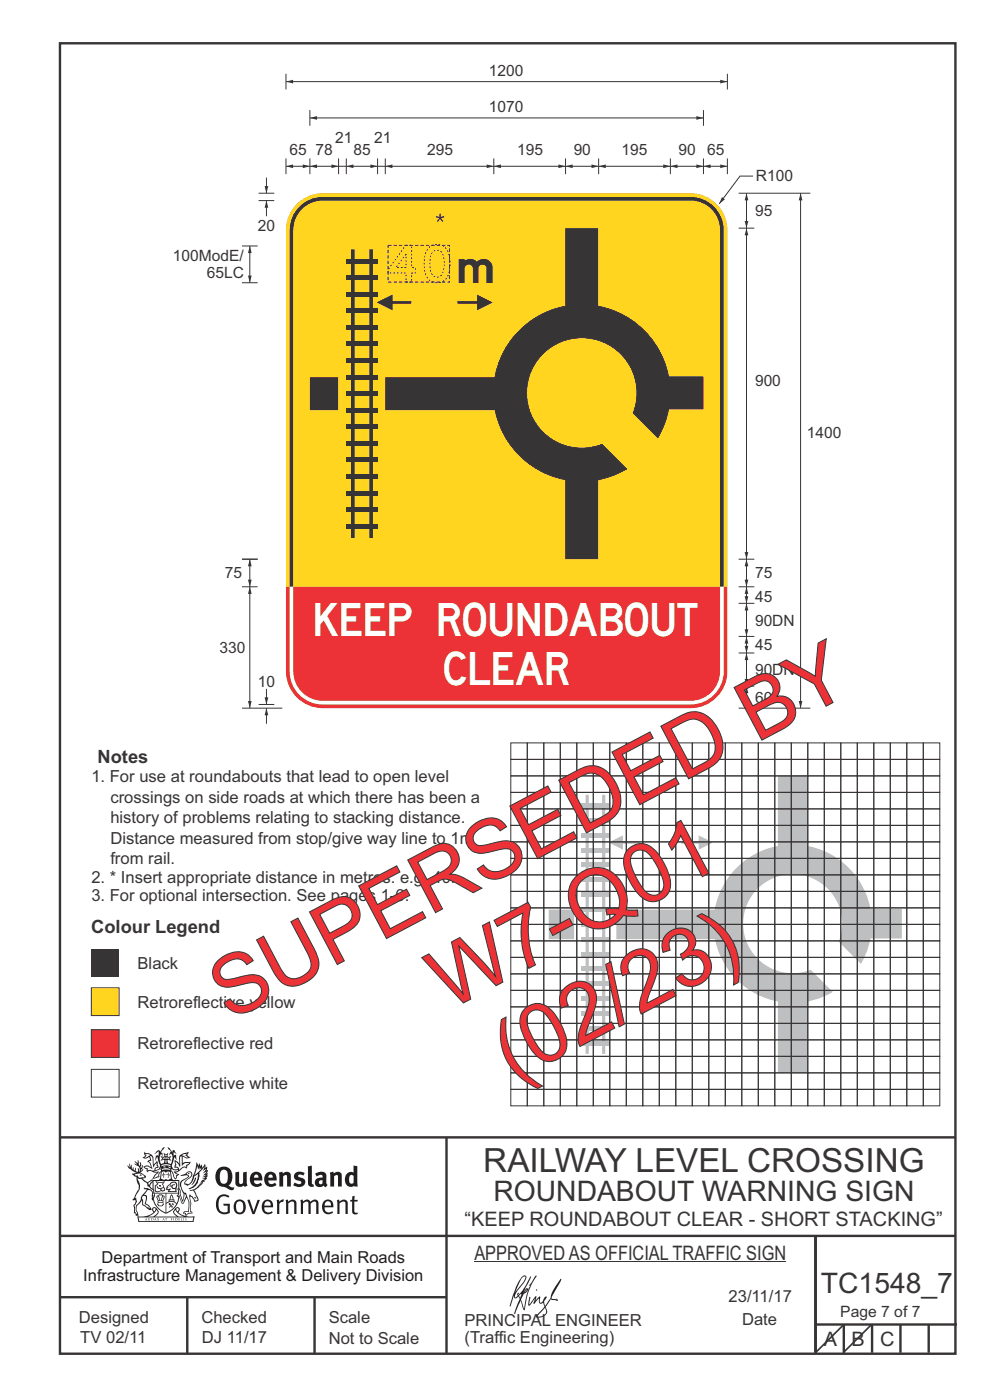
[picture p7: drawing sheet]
<svg xmlns="http://www.w3.org/2000/svg" width="210mm" height="297mm" viewBox="0 0 210 297" stroke-linecap="round" stroke-linejoin="round" font-family="sans-serif">
<defs><g id="words">
<g font-size="17.6" fill="#ed3237">
<text x="95.2" y="214.4" transform="rotate(-28 95.2 214.4)">W7-Q01</text>
<text x="48.7" y="216.7" transform="rotate(-28 48.7 216.7)">SUPERSEDED BY</text>
<text x="108.7" y="229.6" transform="rotate(-28 108.7 229.6)">(02/23)</text>
</g>
<text font-size="7.8" fill="#373435" x="82.3" y="59.8">40</text>
<text font-size="7.1" fill="#373435" x="102.5" y="248.6">RAILWAY LEVEL CROSSING</text>
<g font-size="7" fill="#fefefe">
<text x="66.9" y="134.9">KEEP ROUNDABOUT</text>
<text x="94.2" y="145.4">CLEAR</text>
</g>
<g font-size="6" fill="#373435">
<text x="104.7" y="254.8">ROUNDABOUT WARNING SIGN</text>
<text x="174.1" y="274.2">TC1548_7</text>
</g>
<text font-size="5.1" fill="#373435" x="97.4" y="60">m</text>
<text font-size="4.9" fill="#373435" x="92.2" y="48.8">*</text>
<g font-size="4.2" fill="#373435">
<text x="98.5" y="260">“KEEP ROUNDABOUT CLEAR - SHORT STACKING”</text>
<text x="100.6" y="267.2">APPROVED AS OFFICIAL TRAFFIC SIGN</text>
<text x="174.7" y="285.6">A</text>
<text x="180.6" y="285.6">B</text>
<text x="186.7" y="285.6">C</text>
</g>
<g font-size="3.9" fill="#373435">
<text x="20.7" y="162">Notes</text>
<text x="19.4" y="197.8">Colour Legend</text>
</g>
<g font-size="3.5" fill="#373435">
<text x="19.4" y="166">1. For use at roundabouts that lead to open level</text>
<text x="23.4" y="170.3">crossings on side roads at which there has been a</text>
<text x="23.4" y="174.6">history of problems relating to stacking distance.</text>
<text x="23.4" y="179">Distance measured from stop/give way line to 1m</text>
<text x="23.4" y="183.3">from rail.</text>
<text x="19.4" y="187.2">2. * Insert appropriate distance in metres. e.g. 40.</text>
<text x="19.4" y="191.2">3. For optional intersection. See pages 1-6.</text>
<text x="29.2" y="205.6">Black</text>
<text x="29.2" y="213.7">Retroreflective yellow</text>
<text x="29.2" y="222.6">Retroreflective red</text>
<text x="29.2" y="231">Retroreflective white</text>
<text x="16.7" y="280.6">Designed</text>
<text x="42.7" y="280.6">Checked</text>
<text x="69.7" y="280.6">Scale</text>
<text x="98.5" y="281.3">PRINCIPAL ENGINEER</text>
<text x="154.5" y="276.1">23/11/17</text>
<text x="157.4" y="281.2">Date</text>
<text x="17" y="284.8">TV 02/11</text>
<text x="42.8" y="284.8">DJ 11/17</text>
<text x="69.7" y="285.2">Not to Scale</text>
<text x="98.5" y="284.8">(Traffic Engineering)</text>
</g>
<g font-size="3.5" fill="#201e1e">
<text x="21.6" y="267.9">Department of Transport and Main Roads</text>
<text x="17.7" y="271.8">Infrastructure Management &amp; Delivery Division</text>
</g>
<g font-size="3.3" fill="#373435">
<text x="103.7" y="16.2">1200</text>
<text x="103.7" y="23.8">1070</text>
<text x="61.4" y="32.9">65</text>
<text x="67" y="32.9">78</text>
<text x="71.1" y="30.3">21</text>
<text x="75" y="32.9">85</text>
<text x="79.4" y="30.3">21</text>
<text x="90.6" y="32.9">295</text>
<text x="109.7" y="32.9">195</text>
<text x="121.7" y="32.9">90</text>
<text x="131.8" y="32.9">195</text>
<text x="144" y="32.9">90</text>
<text x="150" y="32.9">65</text>
<text x="160.3" y="38.4">R100</text>
<text x="160.2" y="45.9">95</text>
<text x="54.7" y="49">20</text>
<text x="36.7" y="55.3">100ModE/</text>
<text x="43.9" y="59">65LC</text>
<text x="160.2" y="81.9">900</text>
<text x="171.1" y="92.9">1400</text>
<text x="47.7" y="122.7">75</text>
<text x="160.2" y="122.7">75</text>
<text x="160.2" y="127.8">45</text>
<text x="160.2" y="132.8">90DN</text>
<text x="160.2" y="137.9">45</text>
<text x="46.6" y="138.5">330</text>
<text x="160.2" y="143.2">90DN</text>
<text x="54.7" y="145.7">10</text>
<text x="160.2" y="149.1">60</text>
<text x="178.2" y="279.4">Page 7 of 7</text>
</g>
</g></defs>
<g fill="none" stroke="#373435" stroke-width=".51">
<path d="M12.7 9.2h190v278h-190zM12.7 241.3h190M94.7 241.4v45.8M12.7 275.2h82M12.7 262.2h190.1M39.7 275.2v12M66.7 275.2v12M173 262.1v24.9M173 281h30M179 281v6M185 281v6M191 281v6"/>
<path d="M197 281v6"/>
</g>
<path d="M19.4 201.4h5.9v5.9h-5.9z" fill-rule="evenodd" fill="#373435"/>
<path d="M19.4 209.6h5.9v5.8h-5.9z" fill-rule="evenodd" fill="#ffd520" stroke="#373435" stroke-width=".21"/>
<path d="M19.4 218.4h5.9v5.9h-5.9z" fill-rule="evenodd" fill="#ed3237" stroke="#373435" stroke-width=".21"/>
<path d="M19.4 226.9h5.9v5.8h-5.9z" fill-rule="evenodd" fill="#fefefe" stroke="#373435" stroke-width=".21"/>
<path d="M179 281l-6 6" fill="none" stroke="#373435" stroke-width=".35"/>
<path d="M60.7 17.3h93.6M154.3 15.7v3.3" fill="none" stroke="#373435" stroke-width=".21"/>
<g fill="#373435">
<path d="M60.7 17.3l1.5-.4v.8z"/>
<path d="M152.8 16.9l1.5 .4-1.5 .4z"/>
</g>
<path d="M60.7 15.7v3.3M65.7 25h83.5" fill="none" stroke="#373435" stroke-width=".21"/>
<g fill="#373435">
<path d="M147.7 24.6l1.5 .4-1.5 .4z"/>
<path d="M65.7 25l1.5-.4v.8z"/>
</g>
<path d="M62.9 43.3a7.7 7.7 0 0 1 5.5-2.3h78.1a7.8 7.8 0 0 1 7.8 7.8v75.7h-93.6v-75.7a7.7 7.7 0 0 1 2.2-5.5z" fill-rule="evenodd" fill="#ffd520"/>
<path d="M63.2 44.2a7 7 0 0 1 5.2-2.4h78.1a7 7 0 0 1 7 7v75.7h-92.1v-75.7a7 7 0 0 1 1.8-4.6z" fill-rule="evenodd" fill="#373435"/>
<path d="M60.7 124.5h93.6v18a7.8 7.8 0 0 1-7.8 7.7h-78.1a7.8 7.8 0 0 1-7.7-7.7z" fill-rule="evenodd" fill="#ed3237"/>
<path d="M61.4 124.5h92.1v18a7 7 0 0 1-7 6.9h-78.1a7 7 0 0 1-7-6.9z" fill-rule="evenodd" fill="#fefefe"/>
<path d="M62.2 124.5h90.5v18a6.2 6.2 0 0 1-6.2 6.2h-78.1a6.2 6.2 0 0 1-6.2-6.2z" fill-rule="evenodd" fill="#ed3237"/>
<path d="M159.7 37.4h-2.7l-4.5 5.9" fill="none" stroke="#373435" stroke-width=".21"/>
<path d="M153.1 41.8l.7 .5-1.3 1z" fill="#373435"/>
<path d="M158.3 145.5v4.7" fill="none" stroke="#373435" stroke-width=".21"/>
<g fill="#373435">
<path d="M158.3 145.5l.4 1.6h-.7z"/>
<path d="M158 148.7h.7l-.4 1.5z"/>
</g>
<path d="M156.7 135h3.3M158.3 128v7M156.7 150.2h15.2" fill="none" stroke="#373435" stroke-width=".21"/>
<g fill="#373435">
<path d="M158.3 128l.4 1.5h-.7z"/>
<path d="M158 133.5h.7l-.4 1.5z"/>
</g>
<path d="M156.7 128h3.3M158.3 124.5v3.5" fill="none" stroke="#373435" stroke-width=".21"/>
<g fill="#373435">
<path d="M158.3 124.5l.4 1.5h-.7z"/>
<path d="M158 126.5h.7l-.4 1.5z"/>
</g>
<path d="M158.3 118.6v5.9M156.7 124.5h3.3" fill="none" stroke="#373435" stroke-width=".21"/>
<g fill="#373435">
<path d="M158.3 118.6l.4 1.5h-.7z"/>
<path d="M158 123h.7l-.4 1.5z"/>
</g>
<path d="M158.3 48.4v70.2M156.7 118.6h3.3" fill="none" stroke="#373435" stroke-width=".21"/>
<g fill="#373435">
<path d="M158.3 48.4l.4 1.5h-.7z"/>
<path d="M158 117.1h.7l-.4 1.5z"/>
</g>
<path d="M156.7 48.4h3.3M158.3 41v7.4" fill="none" stroke="#373435" stroke-width=".21"/>
<g fill="#373435">
<path d="M158.3 41l.4 1.5h-.7z"/>
<path d="M158 46.9h.7l-.4 1.5z"/>
</g>
<path d="M156.7 41h15.2M169.8 41v109.2" fill="none" stroke="#373435" stroke-width=".21"/>
<g fill="#373435">
<path d="M169.8 41l.4 1.5h-.8z"/>
<path d="M169.4 148.7h.8l-.4 1.5z"/>
</g>
<path d="M64 44.4a6.2 6.2 0 0 1 4.4-1.8h78.1a6.2 6.2 0 0 1 6.2 6.2v75.7h-90.5v-75.7a6.2 6.2 0 0 1 1.8-4.4z" fill-rule="evenodd" fill="#ffd520"/>
<g fill="#373435">
<path d="M65.7 80v7h6v-7zM81.7 80h27.8v7h-27.8z" fill-rule="evenodd"/>
<path d="M140.6 79.9h8.6v7h-8.6z" fill-rule="evenodd"/>
<path d="M119.9 48.4h7v19.5h-7z" fill-rule="evenodd"/>
<path d="M119.9 100h7v18.6h-7z" fill-rule="evenodd"/>
</g>
<g fill="#373435">
<path d="M79.9 64.2l3.4-1.7v3.3zM83.1 63.9h4.2v.5h-4.2z"/>
<path d="M101.2 62.5l3.4 1.7-3.4 1.6zM97 63.9h4.4v.5h-4.4z"/>
</g>
<path d="M110.2 70.1a18.7 18.7 0 0 1 24.7-1.5 18.7 18.7 0 0 1 4.6 24.3l-5.2-5.3a11.7 11.7 0 0 0-9.4-15.9 11.7 11.7 0 0 0-13.1 13.1 11.7 11.7 0 0 0 15.9 9.5l5.2 5.2a18.7 18.7 0 0 1-24.3-4.7 18.7 18.7 0 0 1 1.6-24.7z" fill-rule="evenodd" fill="#373435" stroke="#373435" stroke-width=".21"/>
<path d="M82.3 52h13.1v7.8h-13.1z" fill="none" stroke="#373435" stroke-width=".21" stroke-dasharray=".8 .4" stroke-linecap="butt"/>
<g fill="#373435">
<path d="M74.4 52.9h.8v61.2h-.8zM78.3 52.9h.8v61.2h-.8z" fill-rule="evenodd"/>
<path d="M73.5 97.1h6.6v1h-6.6z" fill-rule="evenodd"/>
<path d="M73.5 54.9h6.6v1h-6.6z" fill-rule="evenodd"/>
<path d="M73.5 58.4h6.6v1h-6.6z" fill-rule="evenodd"/>
<path d="M73.5 61.9h6.6v1h-6.6z" fill-rule="evenodd"/>
<path d="M73.5 65.5h6.6v.9h-6.6z" fill-rule="evenodd"/>
<path d="M73.5 69h6.6v.9h-6.6z" fill-rule="evenodd"/>
<path d="M73.5 72.5h6.6v1h-6.6z" fill-rule="evenodd"/>
<path d="M73.5 76h6.6v1h-6.6z" fill-rule="evenodd"/>
<path d="M73.5 79.5h6.6v1h-6.6z" fill-rule="evenodd"/>
<path d="M73.5 83h6.6v1h-6.6z" fill-rule="evenodd"/>
<path d="M73.5 86.5h6.6v1h-6.6z" fill-rule="evenodd"/>
<path d="M73.5 90.1h6.6v.9h-6.6z" fill-rule="evenodd"/>
<path d="M73.5 93.6h6.6v.9h-6.6z" fill-rule="evenodd"/>
<path d="M73.5 100.6h6.6v1h-6.6z" fill-rule="evenodd"/>
<path d="M73.5 104.1h6.6v1h-6.6z" fill-rule="evenodd"/>
<path d="M73.5 107.6h6.6v1h-6.6z" fill-rule="evenodd"/>
<path d="M73.5 111.1h6.6v1h-6.6z" fill-rule="evenodd"/>
</g>
<path d="M158.3 138.5v7" fill="none" stroke="#373435" stroke-width=".21"/>
<g fill="#373435">
<path d="M158.3 138.5l.4 1.5h-.7z"/>
<path d="M158 144h.7l-.4 1.5z"/>
</g>
<path d="M156.7 138.5h3.3M158.3 135v3.5M156.7 145.5h3.3" fill="none" stroke="#373435" stroke-width=".21"/>
<g fill="#373435">
<path d="M158 137h.7l-.4 1.5z"/>
<path d="M158.3 135l.4 1.5h-.7z"/>
</g>
<path d="M65.7 35.3h6.1M65.7 33.6v3.3" fill="none" stroke="#373435" stroke-width=".21"/>
<g fill="#373435">
<path d="M70.3 34.9l1.5 .4-1.5 .4z"/>
<path d="M65.7 35.3l1.5-.4v.8z"/>
</g>
<path d="M71.8 33.6v3.3M71.8 35.3h8.3M73.5 33.6v3.3" fill="none" stroke="#373435" stroke-width=".21"/>
<g fill="#373435">
<path d="M78.6 34.9l1.5 .4-1.5 .4z"/>
<path d="M73.5 35.3l1.5-.4v.8z"/>
</g>
<path d="M80.1 33.6v3.3M80.1 35.3h24.6M81.7 33.6v3.3" fill="none" stroke="#373435" stroke-width=".21"/>
<g fill="#373435">
<path d="M103.2 34.9l1.5 .4-1.5 .4z"/>
<path d="M81.7 35.3l1.5-.4v.8z"/>
</g>
<path d="M104.7 33.6v3.3M104.7 35.3h15.3" fill="none" stroke="#373435" stroke-width=".21"/>
<g fill="#373435">
<path d="M118.5 34.9l1.5 .4-1.5 .4z"/>
<path d="M104.7 35.3l1.6-.4v.8z"/>
</g>
<path d="M120 33.6v3.3M120 35.3h7M127 33.6v3.3M142.2 33.6v3.3M149.2 33.6v3.3" fill="none" stroke="#373435" stroke-width=".21"/>
<g fill="#373435">
<path d="M125.5 34.9l1.5 .4-1.5 .4z"/>
<path d="M120 35.3l1.5-.4v.8z"/>
</g>
<path d="M127 35.3h15.2" fill="none" stroke="#373435" stroke-width=".21"/>
<g fill="#373435">
<path d="M127 35.3l1.5-.4v.8z"/>
<path d="M140.7 34.9l1.5 .4-1.5 .4z"/>
</g>
<path d="M142.2 35.3h7" fill="none" stroke="#373435" stroke-width=".21"/>
<g fill="#373435">
<path d="M147.7 34.9l1.5 .4-1.5 .4z"/>
<path d="M142.2 35.3l1.5-.4v.8z"/>
</g>
<path d="M60.7 33.6v3.3M60.7 35.3h5" fill="none" stroke="#373435" stroke-width=".21"/>
<g fill="#373435">
<path d="M60.7 35.3l1.5-.4v.8z"/>
<path d="M64.2 34.9l1.5 .4-1.5 .4z"/>
</g>
<path d="M149.2 35.3h5.1M154.3 33.6v3.3" fill="none" stroke="#373435" stroke-width=".21"/>
<g fill="#373435">
<path d="M149.2 35.3l1.5-.4v.8z"/>
<path d="M152.8 34.9l1.5 .4-1.5 .4z"/>
</g>
<path d="M65.7 23.4v3.3M149.2 23.4v3.3M51.3 60h3.4M53 52.2v7.8" fill="none" stroke="#373435" stroke-width=".21"/>
<g fill="#373435">
<path d="M53 52.2l.4 1.5h-.8z"/>
<path d="M52.6 58.5h.8l-.4 1.5z"/>
</g>
<path d="M51.3 52.2h3.4M53 124.5v25.7" fill="none" stroke="#373435" stroke-width=".21"/>
<g fill="#373435">
<path d="M53 124.5l.4 1.5h-.8z"/>
<path d="M52.6 148.7h.8l-.4 1.5z"/>
</g>
<path d="M51.3 150.2h8.6M56.5 150.2v3.3" fill="none" stroke="#373435" stroke-width=".21"/>
<path d="M56.5 150.2l.4 1.5h-.8z" fill="#373435"/>
<path d="M54.9 149.4h3.3M56.5 146.1v3.3" fill="none" stroke="#373435" stroke-width=".21"/>
<path d="M56.1 147.9h.8l-.4 1.5z" fill="#373435"/>
<path d="M56.5 42.6v3.3" fill="none" stroke="#373435" stroke-width=".21"/>
<path d="M56.5 42.6l.4 1.5h-.8z" fill="#373435"/>
<path d="M56.5 37.7v3.3M54.9 42.6h3.3" fill="none" stroke="#373435" stroke-width=".21"/>
<path d="M56.1 39.5h.8l-.4 1.5z" fill="#373435"/>
<path d="M54.9 41h3.3M51.3 118.6h3.4M53 118.6v5.9M51.3 124.5h3.4" fill="none" stroke="#373435" stroke-width=".21"/>
<g fill="#373435">
<path d="M52.6 123h.8l-.4 1.5z"/>
<path d="M53 118.6l.4 1.5h-.8z"/>
</g>
<path d="M51.3 118.6h3.4" fill="none" stroke="#373435" stroke-width=".21"/>
<g fill="#bdbfc1">
<path d="M116.4 193v6.2h5.4v-6.2zM130.7 193h24.9v6.2h-24.9z" fill-rule="evenodd"/>
<path d="M183.6 192.8h7.7v6.3h-7.7z" fill-rule="evenodd"/>
<path d="M165 164.6h6.3v17.5h-6.3z" fill-rule="evenodd"/>
<path d="M165 210.9h6.3v16.7h-6.3z" fill-rule="evenodd"/>
<path d="M155.7 184.6a16.8 16.8 0 0 1 22.4-2.2 16.8 16.8 0 0 1 4.5 22.1l-4.7-4.7a10.5 10.5 0 0 0-8.5-14.3 10.5 10.5 0 0 0-11.7 11.8 10.5 10.5 0 0 0 14.3 8.4l4.7 4.7a16.8 16.8 0 0 1-21.6-3.9 16.8 16.8 0 0 1 .6-21.9z" fill-rule="evenodd"/>
<path d="M124.2 168.6h.7v55h-.7zM127.7 168.6h.7v55h-.7z" fill-rule="evenodd"/>
<path d="M123.3 208.3h6v.8h-6z" fill-rule="evenodd"/>
<path d="M123.3 170.4h6v.9h-6z" fill-rule="evenodd"/>
<path d="M123.3 173.6h6v.9h-6z" fill-rule="evenodd"/>
<path d="M123.3 176.7h6v.9h-6z" fill-rule="evenodd"/>
<path d="M123.3 179.9h6v.9h-6z" fill-rule="evenodd"/>
<path d="M123.3 183.1h6v.8h-6z" fill-rule="evenodd"/>
<path d="M123.3 186.2h6v.9h-6z" fill-rule="evenodd"/>
<path d="M123.3 189.4h6v.8h-6z" fill-rule="evenodd"/>
<path d="M123.3 192.5h6v.9h-6z" fill-rule="evenodd"/>
<path d="M123.3 195.7h6v.8h-6z" fill-rule="evenodd"/>
<path d="M123.3 198.8h6v.9h-6z" fill-rule="evenodd"/>
<path d="M123.3 202h6v.8h-6z" fill-rule="evenodd"/>
<path d="M123.3 205.1h6v.9h-6z" fill-rule="evenodd"/>
<path d="M123.3 211.4h6v.9h-6z" fill-rule="evenodd"/>
<path d="M123.3 214.6h6v.9h-6z" fill-rule="evenodd"/>
<path d="M123.3 217.7h6v.9h-6z" fill-rule="evenodd"/>
<path d="M123.3 220.9h6v.9h-6z" fill-rule="evenodd"/>
</g>
<g fill="#bdbfc1">
<path d="M129.1 178.7l3-1.5v3zM132 178.5h3.7v.5h-3.7z"/>
<path d="M148.2 177.2l3 1.5-3 1.5zM144.5 178.5h3.9v.5h-3.9z"/>
</g>
<g fill="none" stroke="#373435" stroke-width=".21">
<path d="M108.3 157.6h3.5v3.5h-3.5zM111.8 157.6h3.5v3.5h-3.5zM115.3 157.6h3.5v3.5h-3.5zM118.8 157.6h3.5v3.5h-3.5zM122.3 157.6h3.5v3.5h-3.5zM125.8 157.6h3.5v3.5h-3.5zM129.3 157.6h3.5v3.5h-3.5zM132.8 157.6h3.5v3.5h-3.5zM136.3 157.6h3.5v3.5h-3.5zM139.8 157.6h3.5v3.5h-3.5zM143.3 157.6h3.5v3.5h-3.5zM146.8 157.6h3.5v3.5h-3.5z"/>
<path d="M150.3 157.6h3.5v3.5h-3.5zM153.8 157.6h3.5v3.5h-3.5zM157.3 157.6h3.5v3.5h-3.5zM160.8 157.6h3.5v3.5h-3.5zM164.3 157.6h3.5v3.5h-3.5zM167.8 157.6h3.5v3.5h-3.5zM171.3 157.6h3.5v3.5h-3.5zM174.8 157.6h3.5v3.5h-3.5zM178.3 157.6h3.5v3.5h-3.5zM181.8 157.6h3.5v3.5h-3.5zM185.3 157.6h3.5v3.5h-3.5zM188.8 157.6h3.5v3.5h-3.5z"/>
<path d="M192.3 157.6h3.5v3.5h-3.5zM195.8 157.6h3.5v3.5h-3.5zM108.3 175.1h3.5v3.5h-3.5zM108.3 178.6h3.5v3.5h-3.5zM108.3 171.6h3.5v3.5h-3.5zM108.3 168.1h3.5v3.5h-3.5zM108.3 164.6h3.5v3.5h-3.5zM108.3 161.1h3.5v3.5h-3.5zM111.8 175.1h3.5v3.5h-3.5zM111.8 178.6h3.5v3.5h-3.5zM111.8 171.6h3.5v3.5h-3.5zM111.8 168.1h3.5v3.5h-3.5z"/>
<path d="M111.8 164.6h3.5v3.5h-3.5zM111.8 161.1h3.5v3.5h-3.5zM115.3 175.1h3.5v3.5h-3.5zM115.3 178.6h3.5v3.5h-3.5zM115.3 171.6h3.5v3.5h-3.5zM115.3 168.1h3.5v3.5h-3.5zM115.3 164.6h3.5v3.5h-3.5zM115.3 161.1h3.5v3.5h-3.5zM118.8 175.1h3.5v3.5h-3.5zM118.8 178.6h3.5v3.5h-3.5zM118.8 171.6h3.5v3.5h-3.5zM118.8 168.1h3.5v3.5h-3.5z"/>
<path d="M118.8 164.6h3.5v3.5h-3.5zM118.8 161.1h3.5v3.5h-3.5zM122.3 175.1h3.5v3.5h-3.5zM122.3 178.6h3.5v3.5h-3.5zM122.3 171.6h3.5v3.5h-3.5zM122.3 168.1h3.5v3.5h-3.5zM122.3 164.6h3.5v3.5h-3.5zM122.3 161.1h3.5v3.5h-3.5zM125.8 175.1h3.5v3.5h-3.5zM125.8 178.6h3.5v3.5h-3.5zM125.8 171.6h3.5v3.5h-3.5zM125.8 168.1h3.5v3.5h-3.5z"/>
<path d="M125.8 164.6h3.5v3.5h-3.5zM125.8 161.1h3.5v3.5h-3.5zM129.3 175.1h3.5v3.5h-3.5zM129.3 178.6h3.5v3.5h-3.5zM129.3 171.6h3.5v3.5h-3.5zM129.3 168.1h3.5v3.5h-3.5zM129.3 164.6h3.5v3.5h-3.5zM129.3 161.1h3.5v3.5h-3.5zM132.8 175.1h3.5v3.5h-3.5zM132.8 178.6h3.5v3.5h-3.5zM132.8 171.6h3.5v3.5h-3.5zM132.8 168.1h3.5v3.5h-3.5z"/>
<path d="M132.8 164.6h3.5v3.5h-3.5zM132.8 161.1h3.5v3.5h-3.5zM136.3 175.1h3.5v3.5h-3.5zM136.3 178.6h3.5v3.5h-3.5zM136.3 171.6h3.5v3.5h-3.5zM136.3 168.1h3.5v3.5h-3.5zM136.3 164.6h3.5v3.5h-3.5zM136.3 161.1h3.5v3.5h-3.5zM139.8 175.1h3.5v3.5h-3.5zM139.8 178.6h3.5v3.5h-3.5zM139.8 171.6h3.5v3.5h-3.5zM139.8 168.1h3.5v3.5h-3.5z"/>
<path d="M139.8 164.6h3.5v3.5h-3.5zM139.8 161.1h3.5v3.5h-3.5zM143.3 175.1h3.5v3.5h-3.5zM143.3 178.6h3.5v3.5h-3.5zM143.3 171.6h3.5v3.5h-3.5zM143.3 168.1h3.5v3.5h-3.5zM143.3 164.6h3.5v3.5h-3.5zM143.3 161.1h3.5v3.5h-3.5zM146.8 175.1h3.5v3.5h-3.5zM146.8 178.6h3.5v3.5h-3.5zM146.8 171.6h3.5v3.5h-3.5zM146.8 168.1h3.5v3.5h-3.5z"/>
<path d="M146.8 164.6h3.5v3.5h-3.5zM146.8 161.1h3.5v3.5h-3.5zM150.3 175.1h3.5v3.5h-3.5zM150.3 178.6h3.5v3.5h-3.5zM150.3 171.6h3.5v3.5h-3.5zM150.3 168.1h3.5v3.5h-3.5zM150.3 164.6h3.5v3.5h-3.5zM150.3 161.1h3.5v3.5h-3.5zM153.8 175.1h3.5v3.5h-3.5zM153.8 178.6h3.5v3.5h-3.5zM153.8 171.6h3.5v3.5h-3.5zM153.8 168.1h3.5v3.5h-3.5z"/>
<path d="M153.8 164.6h3.5v3.5h-3.5zM153.8 161.1h3.5v3.5h-3.5zM157.3 175.1h3.5v3.5h-3.5zM157.3 178.6h3.5v3.5h-3.5zM157.3 171.6h3.5v3.5h-3.5zM157.3 168.1h3.5v3.5h-3.5zM157.3 164.6h3.5v3.5h-3.5zM157.3 161.1h3.5v3.5h-3.5zM160.8 175.1h3.5v3.5h-3.5zM160.8 178.6h3.5v3.5h-3.5zM160.8 171.6h3.5v3.5h-3.5zM160.8 168.1h3.5v3.5h-3.5z"/>
<path d="M160.8 164.6h3.5v3.5h-3.5zM160.8 161.1h3.5v3.5h-3.5zM164.3 175.1h3.5v3.5h-3.5zM164.3 178.6h3.5v3.5h-3.5zM164.3 171.6h3.5v3.5h-3.5zM164.3 168.1h3.5v3.5h-3.5zM164.3 164.6h3.5v3.5h-3.5zM164.3 161.1h3.5v3.5h-3.5zM167.8 175.1h3.5v3.5h-3.5zM167.8 178.6h3.5v3.5h-3.5zM167.8 171.6h3.5v3.5h-3.5zM167.8 168.1h3.5v3.5h-3.5z"/>
<path d="M167.8 164.6h3.5v3.5h-3.5zM167.8 161.1h3.5v3.5h-3.5zM171.3 175.1h3.5v3.5h-3.5zM171.3 178.6h3.5v3.5h-3.5zM171.3 171.6h3.5v3.5h-3.5zM171.3 168.1h3.5v3.5h-3.5zM171.3 164.6h3.5v3.5h-3.5zM171.3 161.1h3.5v3.5h-3.5zM174.8 175.1h3.5v3.5h-3.5zM174.8 178.6h3.5v3.5h-3.5zM174.8 171.6h3.5v3.5h-3.5zM174.8 168.1h3.5v3.5h-3.5z"/>
<path d="M174.8 164.6h3.5v3.5h-3.5zM174.8 161.1h3.5v3.5h-3.5zM178.3 175.1h3.5v3.5h-3.5zM178.3 178.6h3.5v3.5h-3.5zM178.3 171.6h3.5v3.5h-3.5zM178.3 168.1h3.5v3.5h-3.5zM178.3 164.6h3.5v3.5h-3.5zM178.3 161.1h3.5v3.5h-3.5zM181.8 175.1h3.5v3.5h-3.5zM181.8 178.6h3.5v3.5h-3.5zM181.8 171.6h3.5v3.5h-3.5zM181.8 168.1h3.5v3.5h-3.5z"/>
<path d="M181.8 164.6h3.5v3.5h-3.5zM181.8 161.1h3.5v3.5h-3.5zM185.3 175.1h3.5v3.5h-3.5zM185.3 178.6h3.5v3.5h-3.5zM185.3 171.6h3.5v3.5h-3.5zM185.3 168.1h3.5v3.5h-3.5zM185.3 164.6h3.5v3.5h-3.5zM185.3 161.1h3.5v3.5h-3.5zM188.8 175.1h3.5v3.5h-3.5zM188.8 178.6h3.5v3.5h-3.5zM188.8 171.6h3.5v3.5h-3.5zM188.8 168.1h3.5v3.5h-3.5z"/>
<path d="M188.8 164.6h3.5v3.5h-3.5zM188.8 161.1h3.5v3.5h-3.5zM192.3 175.1h3.5v3.5h-3.5zM192.3 178.6h3.5v3.5h-3.5zM192.3 171.6h3.5v3.5h-3.5zM192.3 168.1h3.5v3.5h-3.5zM192.3 164.6h3.5v3.5h-3.5zM192.3 161.1h3.5v3.5h-3.5zM195.8 175.1h3.5v3.5h-3.5zM195.8 178.6h3.5v3.5h-3.5zM195.8 171.6h3.5v3.5h-3.5zM195.8 168.1h3.5v3.5h-3.5z"/>
<path d="M195.8 164.6h3.5v3.5h-3.5zM195.8 161.1h3.5v3.5h-3.5zM108.3 199.6h3.5v3.5h-3.5zM108.3 182.1h3.5v3.5h-3.5zM108.3 185.6h3.5v3.5h-3.5zM108.3 189.1h3.5v3.5h-3.5zM108.3 192.6h3.5v3.5h-3.5zM108.3 196.1h3.5v3.5h-3.5zM111.8 199.6h3.5v3.5h-3.5zM111.8 182.1h3.5v3.5h-3.5zM111.8 185.6h3.5v3.5h-3.5zM111.8 189.1h3.5v3.5h-3.5z"/>
<path d="M111.8 192.6h3.5v3.5h-3.5zM111.8 196.1h3.5v3.5h-3.5zM115.3 199.6h3.5v3.5h-3.5zM115.3 182.1h3.5v3.5h-3.5zM115.3 185.6h3.5v3.5h-3.5zM115.3 189.1h3.5v3.5h-3.5zM115.3 192.6h3.5v3.5h-3.5zM115.3 196.1h3.5v3.5h-3.5zM118.8 199.6h3.5v3.5h-3.5zM118.8 182.1h3.5v3.5h-3.5zM118.8 185.6h3.5v3.5h-3.5zM118.8 189.1h3.5v3.5h-3.5z"/>
<path d="M118.8 192.6h3.5v3.5h-3.5zM118.8 196.1h3.5v3.5h-3.5zM122.3 199.6h3.5v3.5h-3.5zM122.3 182.1h3.5v3.5h-3.5zM122.3 185.6h3.5v3.5h-3.5zM122.3 189.1h3.5v3.5h-3.5zM122.3 192.6h3.5v3.5h-3.5zM122.3 196.1h3.5v3.5h-3.5zM125.8 199.6h3.5v3.5h-3.5zM125.8 182.1h3.5v3.5h-3.5zM125.8 185.6h3.5v3.5h-3.5zM125.8 189.1h3.5v3.5h-3.5z"/>
<path d="M125.8 192.6h3.5v3.5h-3.5zM125.8 196.1h3.5v3.5h-3.5zM129.3 199.6h3.5v3.5h-3.5zM129.3 182.1h3.5v3.5h-3.5zM129.3 185.6h3.5v3.5h-3.5zM129.3 189.1h3.5v3.5h-3.5zM129.3 192.6h3.5v3.5h-3.5zM129.3 196.1h3.5v3.5h-3.5zM132.8 199.6h3.5v3.5h-3.5zM132.8 182.1h3.5v3.5h-3.5zM132.8 185.6h3.5v3.5h-3.5zM132.8 189.1h3.5v3.5h-3.5z"/>
<path d="M132.8 192.6h3.5v3.5h-3.5zM132.8 196.1h3.5v3.5h-3.5zM136.3 199.6h3.5v3.5h-3.5zM136.3 182.1h3.5v3.5h-3.5zM136.3 185.6h3.5v3.5h-3.5zM136.3 189.1h3.5v3.5h-3.5zM136.3 192.6h3.5v3.5h-3.5zM136.3 196.1h3.5v3.5h-3.5zM139.8 199.6h3.5v3.5h-3.5zM139.8 182.1h3.5v3.5h-3.5zM139.8 185.6h3.5v3.5h-3.5zM139.8 189.1h3.5v3.5h-3.5z"/>
<path d="M139.8 192.6h3.5v3.5h-3.5zM139.8 196.1h3.5v3.5h-3.5zM143.3 199.6h3.5v3.5h-3.5zM143.3 182.1h3.5v3.5h-3.5zM143.3 185.6h3.5v3.5h-3.5zM143.3 189.1h3.5v3.5h-3.5zM143.3 192.6h3.5v3.5h-3.5zM143.3 196.1h3.5v3.5h-3.5zM146.8 199.6h3.5v3.5h-3.5zM146.8 182.1h3.5v3.5h-3.5zM146.8 185.6h3.5v3.5h-3.5zM146.8 189.1h3.5v3.5h-3.5z"/>
<path d="M146.8 192.6h3.5v3.5h-3.5zM146.8 196.1h3.5v3.5h-3.5zM150.3 199.6h3.5v3.5h-3.5zM150.3 182.1h3.5v3.5h-3.5zM150.3 185.6h3.5v3.5h-3.5zM150.3 189.1h3.5v3.5h-3.5zM150.3 192.6h3.5v3.5h-3.5zM150.3 196.1h3.5v3.5h-3.5zM153.8 199.6h3.5v3.5h-3.5zM153.8 182.1h3.5v3.5h-3.5zM153.8 185.6h3.5v3.5h-3.5zM153.8 189.1h3.5v3.5h-3.5z"/>
<path d="M153.8 192.6h3.5v3.5h-3.5zM153.8 196.1h3.5v3.5h-3.5zM157.3 199.6h3.5v3.5h-3.5zM157.3 182.1h3.5v3.5h-3.5zM157.3 185.6h3.5v3.5h-3.5zM157.3 189.1h3.5v3.5h-3.5zM157.3 192.6h3.5v3.5h-3.5zM157.3 196.1h3.5v3.5h-3.5zM160.8 199.6h3.5v3.5h-3.5zM160.8 182.1h3.5v3.5h-3.5zM160.8 185.6h3.5v3.5h-3.5zM160.8 189.1h3.5v3.5h-3.5z"/>
<path d="M160.8 192.6h3.5v3.5h-3.5zM160.8 196.1h3.5v3.5h-3.5zM164.3 199.6h3.5v3.5h-3.5zM164.3 182.1h3.5v3.5h-3.5zM164.3 185.6h3.5v3.5h-3.5zM164.3 189.1h3.5v3.5h-3.5zM164.3 192.6h3.5v3.5h-3.5zM164.3 196.1h3.5v3.5h-3.5zM167.8 199.6h3.5v3.5h-3.5zM167.8 182.1h3.5v3.5h-3.5zM167.8 185.6h3.5v3.5h-3.5zM167.8 189.1h3.5v3.5h-3.5z"/>
<path d="M167.8 192.6h3.5v3.5h-3.5zM167.8 196.1h3.5v3.5h-3.5zM171.3 199.6h3.5v3.5h-3.5zM171.3 182.1h3.5v3.5h-3.5zM171.3 185.6h3.5v3.5h-3.5zM171.3 189.1h3.5v3.5h-3.5zM171.3 192.6h3.5v3.5h-3.5zM171.3 196.1h3.5v3.5h-3.5zM174.8 199.6h3.5v3.5h-3.5zM174.8 182.1h3.5v3.5h-3.5zM174.8 185.6h3.5v3.5h-3.5zM174.8 189.1h3.5v3.5h-3.5z"/>
<path d="M174.8 192.6h3.5v3.5h-3.5zM174.8 196.1h3.5v3.5h-3.5zM178.3 199.6h3.5v3.5h-3.5zM178.3 182.1h3.5v3.5h-3.5zM178.3 185.6h3.5v3.5h-3.5zM178.3 189.1h3.5v3.5h-3.5zM178.3 192.6h3.5v3.5h-3.5zM178.3 196.1h3.5v3.5h-3.5zM181.8 199.6h3.5v3.5h-3.5zM181.8 182.1h3.5v3.5h-3.5zM181.8 185.6h3.5v3.5h-3.5zM181.8 189.1h3.5v3.5h-3.5z"/>
<path d="M181.8 192.6h3.5v3.5h-3.5zM181.8 196.1h3.5v3.5h-3.5zM185.3 199.6h3.5v3.5h-3.5zM185.3 182.1h3.5v3.5h-3.5zM185.3 185.6h3.5v3.5h-3.5zM185.3 189.1h3.5v3.5h-3.5zM185.3 192.6h3.5v3.5h-3.5zM185.3 196.1h3.5v3.5h-3.5zM188.8 199.6h3.5v3.5h-3.5zM188.8 182.1h3.5v3.5h-3.5zM188.8 185.6h3.5v3.5h-3.5zM188.8 189.1h3.5v3.5h-3.5z"/>
<path d="M188.8 192.6h3.5v3.5h-3.5zM188.8 196.1h3.5v3.5h-3.5zM192.3 199.6h3.5v3.5h-3.5zM192.3 182.1h3.5v3.5h-3.5zM192.3 185.6h3.5v3.5h-3.5zM192.3 189.1h3.5v3.5h-3.5zM192.3 192.6h3.5v3.5h-3.5zM192.3 196.1h3.5v3.5h-3.5zM195.8 199.6h3.5v3.5h-3.5zM195.8 182.1h3.5v3.5h-3.5zM195.8 185.6h3.5v3.5h-3.5zM195.8 189.1h3.5v3.5h-3.5z"/>
<path d="M195.8 192.6h3.5v3.5h-3.5zM195.8 196.1h3.5v3.5h-3.5zM108.3 217.1h3.5v3.5h-3.5zM108.3 213.6h3.5v3.5h-3.5zM108.3 210.1h3.5v3.5h-3.5zM108.3 206.6h3.5v3.5h-3.5zM108.3 203.1h3.5v3.5h-3.5zM111.8 217.1h3.5v3.5h-3.5zM111.8 213.6h3.5v3.5h-3.5zM111.8 210.1h3.5v3.5h-3.5zM111.8 206.6h3.5v3.5h-3.5zM111.8 203.1h3.5v3.5h-3.5z"/>
<path d="M115.3 217.1h3.5v3.5h-3.5zM115.3 213.6h3.5v3.5h-3.5zM115.3 210.1h3.5v3.5h-3.5zM115.3 206.6h3.5v3.5h-3.5zM115.3 203.1h3.5v3.5h-3.5zM118.8 217.1h3.5v3.5h-3.5zM118.8 213.6h3.5v3.5h-3.5zM118.8 210.1h3.5v3.5h-3.5zM118.8 206.6h3.5v3.5h-3.5zM118.8 203.1h3.5v3.5h-3.5zM122.3 217.1h3.5v3.5h-3.5zM122.3 213.6h3.5v3.5h-3.5z"/>
<path d="M122.3 210.1h3.5v3.5h-3.5zM122.3 206.6h3.5v3.5h-3.5zM122.3 203.1h3.5v3.5h-3.5zM125.8 217.1h3.5v3.5h-3.5zM125.8 213.6h3.5v3.5h-3.5zM125.8 210.1h3.5v3.5h-3.5zM125.8 206.6h3.5v3.5h-3.5zM125.8 203.1h3.5v3.5h-3.5zM129.3 217.1h3.5v3.5h-3.5zM129.3 213.6h3.5v3.5h-3.5zM129.3 210.1h3.5v3.5h-3.5zM129.3 206.6h3.5v3.5h-3.5z"/>
<path d="M129.3 203.1h3.5v3.5h-3.5zM132.8 217.1h3.5v3.5h-3.5zM132.8 213.6h3.5v3.5h-3.5zM132.8 210.1h3.5v3.5h-3.5zM132.8 206.6h3.5v3.5h-3.5zM132.8 203.1h3.5v3.5h-3.5zM136.3 217.1h3.5v3.5h-3.5zM136.3 213.6h3.5v3.5h-3.5zM136.3 210.1h3.5v3.5h-3.5zM136.3 206.6h3.5v3.5h-3.5zM136.3 203.1h3.5v3.5h-3.5zM139.8 217.1h3.5v3.5h-3.5z"/>
<path d="M139.8 213.6h3.5v3.5h-3.5zM139.8 210.1h3.5v3.5h-3.5zM139.8 206.6h3.5v3.5h-3.5zM139.8 203.1h3.5v3.5h-3.5zM143.3 217.1h3.5v3.5h-3.5zM143.3 213.6h3.5v3.5h-3.5zM143.3 210.1h3.5v3.5h-3.5zM143.3 206.6h3.5v3.5h-3.5zM143.3 203.1h3.5v3.5h-3.5zM146.8 217.1h3.5v3.5h-3.5zM146.8 213.6h3.5v3.5h-3.5zM146.8 210.1h3.5v3.5h-3.5z"/>
<path d="M146.8 206.6h3.5v3.5h-3.5zM146.8 203.1h3.5v3.5h-3.5zM150.3 217.1h3.5v3.5h-3.5zM150.3 213.6h3.5v3.5h-3.5zM150.3 210.1h3.5v3.5h-3.5zM150.3 206.6h3.5v3.5h-3.5zM150.3 203.1h3.5v3.5h-3.5zM153.8 217.1h3.5v3.5h-3.5zM153.8 213.6h3.5v3.5h-3.5zM153.8 210.1h3.5v3.5h-3.5zM153.8 206.6h3.5v3.5h-3.5zM153.8 203.1h3.5v3.5h-3.5z"/>
<path d="M157.3 217.1h3.5v3.5h-3.5zM157.3 213.6h3.5v3.5h-3.5zM157.3 210.1h3.5v3.5h-3.5zM157.3 206.6h3.5v3.5h-3.5zM157.3 203.1h3.5v3.5h-3.5zM160.8 217.1h3.5v3.5h-3.5zM160.8 213.6h3.5v3.5h-3.5zM160.8 210.1h3.5v3.5h-3.5zM160.8 206.6h3.5v3.5h-3.5zM160.8 203.1h3.5v3.5h-3.5zM164.3 217.1h3.5v3.5h-3.5zM164.3 213.6h3.5v3.5h-3.5z"/>
<path d="M164.3 210.1h3.5v3.5h-3.5zM164.3 206.6h3.5v3.5h-3.5zM164.3 203.1h3.5v3.5h-3.5zM167.8 217.1h3.5v3.5h-3.5zM167.8 213.6h3.5v3.5h-3.5zM167.8 210.1h3.5v3.5h-3.5zM167.8 206.6h3.5v3.5h-3.5zM167.8 203.1h3.5v3.5h-3.5zM171.3 217.1h3.5v3.5h-3.5zM171.3 213.6h3.5v3.5h-3.5zM171.3 210.1h3.5v3.5h-3.5zM171.3 206.6h3.5v3.5h-3.5z"/>
<path d="M171.3 203.1h3.5v3.5h-3.5zM174.8 217.1h3.5v3.5h-3.5zM174.8 213.6h3.5v3.5h-3.5zM174.8 210.1h3.5v3.5h-3.5zM174.8 206.6h3.5v3.5h-3.5zM174.8 203.1h3.5v3.5h-3.5zM178.3 217.1h3.5v3.5h-3.5zM178.3 213.6h3.5v3.5h-3.5zM178.3 210.1h3.5v3.5h-3.5zM178.3 206.6h3.5v3.5h-3.5zM178.3 203.1h3.5v3.5h-3.5zM181.8 217.1h3.5v3.5h-3.5z"/>
<path d="M181.8 213.6h3.5v3.5h-3.5zM181.8 210.1h3.5v3.5h-3.5zM181.8 206.6h3.5v3.5h-3.5zM181.8 203.1h3.5v3.5h-3.5zM185.3 217.1h3.5v3.5h-3.5zM185.3 213.6h3.5v3.5h-3.5zM185.3 210.1h3.5v3.5h-3.5zM185.3 206.6h3.5v3.5h-3.5zM185.3 203.1h3.5v3.5h-3.5zM188.8 217.1h3.5v3.5h-3.5zM188.8 213.6h3.5v3.5h-3.5zM188.8 210.1h3.5v3.5h-3.5z"/>
<path d="M188.8 206.6h3.5v3.5h-3.5zM188.8 203.1h3.5v3.5h-3.5zM192.3 217.1h3.5v3.5h-3.5zM192.3 213.6h3.5v3.5h-3.5zM192.3 210.1h3.5v3.5h-3.5zM192.3 206.6h3.5v3.5h-3.5zM192.3 203.1h3.5v3.5h-3.5zM195.8 217.1h3.5v3.5h-3.5zM195.8 213.6h3.5v3.5h-3.5zM195.8 210.1h3.5v3.5h-3.5zM195.8 206.6h3.5v3.5h-3.5zM195.8 203.1h3.5v3.5h-3.5z"/>
<path d="M108.3 231.1h3.5v3.5h-3.5zM108.3 227.6h3.5v3.5h-3.5zM108.3 224.1h3.5v3.5h-3.5zM108.3 220.6h3.5v3.5h-3.5zM111.8 231.1h3.5v3.5h-3.5zM111.8 227.6h3.5v3.5h-3.5zM111.8 224.1h3.5v3.5h-3.5zM111.8 220.6h3.5v3.5h-3.5zM115.3 231.1h3.5v3.5h-3.5zM115.3 227.6h3.5v3.5h-3.5zM115.3 224.1h3.5v3.5h-3.5zM115.3 220.6h3.5v3.5h-3.5z"/>
<path d="M118.8 231.1h3.5v3.5h-3.5zM118.8 227.6h3.5v3.5h-3.5zM118.8 224.1h3.5v3.5h-3.5zM118.8 220.6h3.5v3.5h-3.5zM122.3 231.1h3.5v3.5h-3.5zM122.3 227.6h3.5v3.5h-3.5zM122.3 224.1h3.5v3.5h-3.5zM122.3 220.6h3.5v3.5h-3.5zM125.8 231.1h3.5v3.5h-3.5zM125.8 227.6h3.5v3.5h-3.5zM125.8 224.1h3.5v3.5h-3.5zM125.8 220.6h3.5v3.5h-3.5z"/>
<path d="M129.3 231.1h3.5v3.5h-3.5zM129.3 227.6h3.5v3.5h-3.5zM129.3 224.1h3.5v3.5h-3.5zM129.3 220.6h3.5v3.5h-3.5zM132.8 231.1h3.5v3.5h-3.5zM132.8 227.6h3.5v3.5h-3.5zM132.8 224.1h3.5v3.5h-3.5zM132.8 220.6h3.5v3.5h-3.5zM136.3 231.1h3.5v3.5h-3.5zM136.3 227.6h3.5v3.5h-3.5zM136.3 224.1h3.5v3.5h-3.5zM136.3 220.6h3.5v3.5h-3.5z"/>
<path d="M139.8 231.1h3.5v3.5h-3.5zM139.8 227.6h3.5v3.5h-3.5zM139.8 224.1h3.5v3.5h-3.5zM139.8 220.6h3.5v3.5h-3.5zM143.3 231.1h3.5v3.5h-3.5zM143.3 227.6h3.5v3.5h-3.5zM143.3 224.1h3.5v3.5h-3.5zM143.3 220.6h3.5v3.5h-3.5zM146.8 231.1h3.5v3.5h-3.5zM146.8 227.6h3.5v3.5h-3.5zM146.8 224.1h3.5v3.5h-3.5zM146.8 220.6h3.5v3.5h-3.5z"/>
<path d="M150.3 231.1h3.5v3.5h-3.5zM150.3 227.6h3.5v3.5h-3.5zM150.3 224.1h3.5v3.5h-3.5zM150.3 220.6h3.5v3.5h-3.5zM153.8 231.1h3.5v3.5h-3.5zM153.8 227.6h3.5v3.5h-3.5zM153.8 224.1h3.5v3.5h-3.5zM153.8 220.6h3.5v3.5h-3.5zM157.3 231.1h3.5v3.5h-3.5zM157.3 227.6h3.5v3.5h-3.5zM157.3 224.1h3.5v3.5h-3.5zM157.3 220.6h3.5v3.5h-3.5z"/>
<path d="M160.8 231.1h3.5v3.5h-3.5zM160.8 227.6h3.5v3.5h-3.5zM160.8 224.1h3.5v3.5h-3.5zM160.8 220.6h3.5v3.5h-3.5zM164.3 231.1h3.5v3.5h-3.5zM164.3 227.6h3.5v3.5h-3.5zM164.3 224.1h3.5v3.5h-3.5zM164.3 220.6h3.5v3.5h-3.5zM167.8 231.1h3.5v3.5h-3.5zM167.8 227.6h3.5v3.5h-3.5zM167.8 224.1h3.5v3.5h-3.5zM167.8 220.6h3.5v3.5h-3.5z"/>
<path d="M171.3 231.1h3.5v3.5h-3.5zM171.3 227.6h3.5v3.5h-3.5zM171.3 224.1h3.5v3.5h-3.5zM171.3 220.6h3.5v3.5h-3.5zM174.8 231.1h3.5v3.5h-3.5zM174.8 227.6h3.5v3.5h-3.5zM174.8 224.1h3.5v3.5h-3.5zM174.8 220.6h3.5v3.5h-3.5zM178.3 231.1h3.5v3.5h-3.5zM178.3 227.6h3.5v3.5h-3.5zM178.3 224.1h3.5v3.5h-3.5zM178.3 220.6h3.5v3.5h-3.5z"/>
<path d="M181.8 231.1h3.5v3.5h-3.5zM181.8 227.6h3.5v3.5h-3.5zM181.8 224.1h3.5v3.5h-3.5zM181.8 220.6h3.5v3.5h-3.5zM185.3 231.1h3.5v3.5h-3.5zM185.3 227.6h3.5v3.5h-3.5zM185.3 224.1h3.5v3.5h-3.5zM185.3 220.6h3.5v3.5h-3.5zM188.8 231.1h3.5v3.5h-3.5zM188.8 227.6h3.5v3.5h-3.5zM188.8 224.1h3.5v3.5h-3.5zM188.8 220.6h3.5v3.5h-3.5z"/>
<path d="M192.3 231.1h3.5v3.5h-3.5zM192.3 227.6h3.5v3.5h-3.5zM192.3 224.1h3.5v3.5h-3.5zM192.3 220.6h3.5v3.5h-3.5zM195.8 231.1h3.5v3.5h-3.5zM195.8 227.6h3.5v3.5h-3.5zM195.8 224.1h3.5v3.5h-3.5zM195.8 220.6h3.5v3.5h-3.5z"/>
</g>
<g fill="#201e1e">
<path d="M47 248.3a2.55 2.55 0 0 0 0 2.7l.3 .1a.81 .81 0 0 0 1-.9v-.6a1.04 1.04 0 0 0-1.1-1.4zM46.3 247.9a1.82 1.82 0 0 1 2.1-.2 1.82 1.82 0 0 1 .9 1.9 2.29 2.29 0 0 1-.8 1.9l.7 .4h.5l-.2 .5a2.87 2.87 0 0 1-2-.6 2.12 2.12 0 0 1-1.7-3.1z" fill-rule="evenodd"/>
<path d="M49.9 248.7l.8-.1v1.9a.46 .46 0 0 0 .3 .7 .46 .46 0 0 0 .6-.3v-2.2l.7-.1v2.3l.2 .6-.5 .3-.3-.3a1.02 1.02 0 0 1-1.2 .3 1.02 1.02 0 0 1-.6-1.1z" fill-rule="evenodd"/>
<path d="M54 249.3l-.1 .5h.9a.49 .49 0 0 0-.2-.5 .49 .49 0 0 0-.6 0zM53.4 249a1.34 1.34 0 0 1 1.6-.3 1.34 1.34 0 0 1 .6 1.5v.2h-1.7a.77 .77 0 0 0 .5 .8 .77 .77 0 0 0 .9-.3l.3 .5a1.59 1.59 0 0 1-2 .1 1.59 1.59 0 0 1-.5-2z" fill-rule="evenodd"/>
<path d="M57 249.3l-.1 .5h1a.49 .49 0 0 0-.2-.5 .49 .49 0 0 0-.7 0zM56.4 249a1.34 1.34 0 0 1 1.6-.3 1.34 1.34 0 0 1 .7 1.5v.2h-1.8a.77 .77 0 0 0 .5 .8 .77 .77 0 0 0 .9-.3l.4 .5a1.59 1.59 0 0 1-2.1 .1 1.59 1.59 0 0 1-.5-2z" fill-rule="evenodd"/>
<path d="M59.2 248.8l.7-.2 .1 .3a.95 .95 0 0 1 1-.3 .95 .95 0 0 1 .7 .9v2.2h-.8v-2.3a.46 .46 0 0 0-.8 .1v2.2h-.8z" fill-rule="evenodd"/>
<path d="M62.6 248.9a1.75 1.75 0 0 1 2-.1l-.2 .6-.6-.2a.43 .43 0 0 0-.6 .3l.4 .3a1.04 1.04 0 0 1 1.2 1.1 1.04 1.04 0 0 1-1.4 .9l-1.2-.3 .3-.6 1 .3 .4-.3a.88 .88 0 0 0-1-.5l-.4-.3-.1-.3z" fill-rule="evenodd"/>
<path d="M65.3 247.5l.8-.2 .1 3.8 .3 .1 .1 .5a.88 .88 0 0 1-1-.1 .88 .88 0 0 1-.3-.9z" fill-rule="evenodd"/>
<path d="M67.8 250.5a.43 .43 0 0 0-.1 .6 .43 .43 0 0 0 .7-.1v-.6zM66.8 249a1.7 1.7 0 0 1 2.4 .1v1.9l.3 .4-.4 .5-.5-.4a1.03 1.03 0 0 1-1.7-.1 1.03 1.03 0 0 1 .8-1.5l.7-.1v-.4a.8 .8 0 0 0-1.2 .2z" fill-rule="evenodd"/>
<path d="M70 248.8l.7-.2 .1 .3a.95 .95 0 0 1 1-.3 .95 .95 0 0 1 .7 .9v2.2h-.8v-2.3a.46 .46 0 0 0-.8 .1v2.2h-.8z" fill-rule="evenodd"/>
<path d="M74.3 249.3a1.48 1.48 0 0 0 0 1.8h.5l.2-.2v-1.4l-.3-.2zM75 247.3l.8 .1 .1 4.3h-.7l-.1-.2a1.26 1.26 0 0 1-1.4 .1 1.26 1.26 0 0 1-.5-1.4 1.29 1.29 0 0 1 .4-1.3 1.29 1.29 0 0 1 1.4-.1z" fill-rule="evenodd"/>
<path d="M46.4 253.8a1.72 1.72 0 0 1 2.3 0l-.3 .3a1.24 1.24 0 0 0-1.4-.2 1.24 1.24 0 0 0-.6 1.3 1.49 1.49 0 0 0 1.2 2l.7-.2v-1.2h-.8l-.1-.4h1.3v1.9a1.93 1.93 0 0 1-2.2-.1 1.93 1.93 0 0 1-.7-2.2l.2-.7z" fill-rule="evenodd"/>
<path d="M50.4 255a1.65 1.65 0 0 0 .2 2.2 .99 .99 0 0 0 1-1.5 .78 .78 0 0 0-.4-.7 .78 .78 0 0 0-.8 0zM50 254.7a1.33 1.33 0 0 1 1.6 0 1.33 1.33 0 0 1 .5 1.4 1.31 1.31 0 0 1-1.3 1.5 1.31 1.31 0 0 1-1.2-1.6v-.5z" fill-rule="evenodd"/>
<path d="M52.5 254.6l.4-.1 .9 2.5 .8-2.5h.5l-1.1 3.1h-.5z" fill-rule="evenodd"/>
<path d="M56.3 255.1l-.2 .7h1.3a.7 .7 0 0 0-.3-.9 .7 .7 0 0 0-.8 .2zM55.9 254.9a1.22 1.22 0 0 1 1.5-.3 1.22 1.22 0 0 1 .5 1.5h-1.8a.93 .93 0 0 0 .5 1.1 .93 .93 0 0 0 1.1-.3l.2 .3a1.43 1.43 0 0 1-1.8 .2 1.43 1.43 0 0 1-.6-1.7z" fill-rule="evenodd"/>
<path d="M58.7 254.6l.4-.1 .1 .5 .4-.4 .6-.1-.2 .5a.66 .66 0 0 0-.8 .7v1.8h-.4z" fill-rule="evenodd"/>
<path d="M60.6 254.6l.4-.1 .1 .4a.94 .94 0 0 1 1-.4 .94 .94 0 0 1 .8 .8v2.2h-.5l-.1-2.5a.81 .81 0 0 0-1.2 .3v2.2h-.4z" fill-rule="evenodd"/>
<path d="M63.7 254.6l.5-.1 .1 .4 .4-.3a.78 .78 0 0 1 1.1 .4 .9 .9 0 0 1 1-.5 .9 .9 0 0 1 .8 .8v2.2h-.5l-.1-2.4a.67 .67 0 0 0-1.1 .3v2.1h-.5v-2.3l-.4-.3-.7 .4v2.2h-.5z" fill-rule="evenodd"/>
<path d="M69 255.1l-.1 .7h1.3a.7 .7 0 0 0-.3-.9 .7 .7 0 0 0-.9 .2zM68.7 254.9a1.22 1.22 0 0 1 1.5-.3 1.22 1.22 0 0 1 .5 1.5h-1.8a.93 .93 0 0 0 .4 1.1 .93 .93 0 0 0 1.2-.3l.1 .3a1.44 1.44 0 0 1-1.7 .2 1.44 1.44 0 0 1-.6-1.7z" fill-rule="evenodd"/>
<path d="M71.4 254.6l.5-.1 .1 .4a.94 .94 0 0 1 1-.4 .94 .94 0 0 1 .8 .8v2.2h-.5l-.1-2.5a.81 .81 0 0 0-1.2 .3v2.2h-.4z" fill-rule="evenodd"/>
<path d="M74.7 253.8l.5-.1v.8h.7l-.1 .4h-.6v2.2l.1 .1h.5l.1 .3a.75 .75 0 0 1-1.2-.5v-2.1h-.4v-.4h.4z" fill-rule="evenodd"/>
<path d="M30.8 244.8l1.1 .2-.9 .6h-.4l.6-.6zM31.8 245.3h.2a2.44 2.44 0 0 1 .4 1.9l.1 .5 .7-1-.1 .5 .3 .4a.57 .57 0 0 0-.6 .7l-1-.1-.5 .2 .2-.5-.8-.3 .7-.1 .9 .5 .1-.1-.6-1.3-.2-.2 .5-.1zM30.7 244.3l-.1 .5 .2 .3-.6 .4a1.04 1.04 0 0 0 1.4-.1l.2 .7-.3 .1-.2 .4a.94 .94 0 0 1 .8 1l-.2-.1a1.16 1.16 0 0 0-1.5 0l.3 .4 .4 .1 .1 .6 .2 .1 .1-.2a.94 .94 0 0 1 1.1 .2h.8l-1.2 1.3a1.13 1.13 0 0 0 1.2-.3h.4l-.1-.4 .5-.8a.83 .83 0 0 0-.6 1.1l-.3-.1-.7 .4 1.1-1.4-.5 .1-.5-.1 1.3-.5-.1-.1-.9 .3v-.3l.2-.1h.3l.1-.3-.2-.4v-.5l-.1-.4-.7 1v-.8a1.42 1.42 0 0 0-1.6-1.8z" fill-rule="evenodd"/>
<path d="M38.5 245.1l.5-.3 .7-.1-.6 .4 .8 .4-.3 .1zM38.3 245.3h.2l.1 2a1.69 1.69 0 0 1 1.6-.6l-.8 .5 .1 .4a1.1 1.1 0 0 0-1.5 .6l-.1-.4-.2-.2-.5-.1 .3-.4-.3-.7a1.42 1.42 0 0 1 .8 1.2l.2-.2zM37.1 246l.1 1.1-.2 .2 .1 .5h.5l.1 .1a.96 .96 0 0 1-1.1-.1l-.1 .2a1.06 1.06 0 0 0 1.3 .2v.1a.72 .72 0 0 1-1 .2l.3 .4 .6 .3-.4 .1-.1 .7-.2-.4-.4-1-.4-.4 .4 .8a1.54 1.54 0 0 0 .7 1.2l.2-.2a.58 .58 0 0 1 .4-.8l.2-.2h-.3l-.5-.3 .9-.4a.93 .93 0 0 1 1.2-.6v.2l.2-.1 .1-.5a.99 .99 0 0 0 .7-.9l-1.3 .2-.3 .2-.1-1.5 .9 .5 .9-.3-.4-.1-.5-.4 .4-.7-.6 .3a1.46 1.46 0 0 0-1.4 2v.4l-.2-.4z" fill-rule="evenodd"/>
<path d="M35.6 248.8l.2 .1-.1 .3 .4 .1h-.4v.5l-.1-.5-.3-.1h.3z" fill-rule="evenodd"/>
<path d="M34.6 248.8l.2 .1v.3h.3l-.3 .1-.1 .5v-.5h-.4l.4-.1z" fill-rule="evenodd"/>
<path d="M34.3 248.6a.57 .57 0 0 1 .9 .2 .57 .57 0 0 1 .9-.2l.2 1.4-.2 .1a.57 .57 0 0 1-.9-.1 .69 .69 0 0 1-1.1 0zM34.2 247.9l-.3 2.2-.2 .3h3l-.2-.3-.3-2.2h-.2v.3l-.8-.1-.8 .1v-.3z" fill-rule="evenodd"/>
<path d="M34.2 252.3a.3 .3 0 0 0 .6 0 .3 .3 0 0 0-.6 0zM33.3 250.8l.3 .3-.3 .4a.79 .79 0 0 0 0 1.2l.8-.2-.1-.3a.55 .55 0 0 1-.7-.5l.1-.1 .2 .3 .3 .2 .8-.2-.4-.7 .4-.4-.7 .1zM33 250.6l1.1 .2 .9-.2-.4 .6 .4 1.1a.56 .56 0 0 1-.8 .4h-.2a.73 .73 0 0 1-.9 .2 .73 .73 0 0 1-.3-1v-.4l.6-.4z" fill-rule="evenodd"/>
<path d="M35.6 251.7l.7-.5a.58 .58 0 0 1 1-.1 .58 .58 0 0 1-.4 .9l-.3-.3a.43 .43 0 0 1 .6-.3v-.1a.57 .57 0 0 0-.8 .2l-.2-.1-.3 .2 .4 .1a.55 .55 0 0 0 .9 .5v.5h-1.3l.3-.4-.1-.2-.6 .2 .2-.3-.2-.1zM35.4 251.6l-.1 .3a.39 .39 0 0 0 .2 .6l.3-.1-.2 .5h1.9l-.1-.8a.86 .86 0 0 0-.1-1.3 .86 .86 0 0 0-1.3 .4z" fill-rule="evenodd"/>
<path d="M36 254.6h.8v.3l-.8-.1zM36.4 253.6l.2 .9h-.4zM36.4 253.4l-.3 .4-.1 .7h-.2v.4l-.7 .4 .2 .1a1.48 1.48 0 0 1 2.1 .1l.2-.1-.6-.5v-.4h-.2l-.1-.7z" fill-rule="evenodd"/>
<path d="M35.8 255.2l.4 .1 .1 .4 .3-.3-.2-.2a.38 .38 0 0 1 .5 .5l-.2-.2-.3 .3 .3 .2-.3 .3-.1-.4-.4 .3-.1-.1 .4-.3-.1-.2-.2 .1z" fill-rule="evenodd"/>
<path d="M34.5 253.9l.2-.1v.2l-.2 .7h-.2zM33.6 255.1h.9v.2a.55 .55 0 0 1-.8 .4v-.2h-.2zM33.4 253.8l.2 .1 .2 .8h-.2zM33.6 254.8h.8l.1 .2h-.8zM33.8 253.6h.5l-.2 1.1h-.1zM33.3 253.6l-.1 .4 .3 1.1a.48 .48 0 0 0-.1 .5 .48 .48 0 0 0 .5 .3h.5a.49 .49 0 0 0 .2-.8l.3-1.1-.1-.4a1.42 1.42 0 0 0-1.5 0z" fill-rule="evenodd"/>
<path d="M33.7 251.4h.4l.1 .3h-.3z" fill-rule="evenodd"/>
<path d="M41.3 249.9l.3-.2-.2 .9-.6 .7h-.2l.5-.6z" fill-rule="evenodd"/>
<path d="M39.7 248.9l.3-.2 .5 .1a.88 .88 0 0 1-.6 1.2 1.22 1.22 0 0 0-.8 1.3l.5 .1a.72 .72 0 0 0 .9-.3l.5-.9 .2-.6 .8-.6v.3a2.85 2.85 0 0 1-2 2.8l.1 .1a2.13 2.13 0 0 0 1.9-1.4v-.3a2.01 2.01 0 0 0 .3-1.7l1.1-1.3-.4 .9 .7-.4-.7 .9 .8-.4-.8 .9 .7-.2-.9 .6 .8-.2-.8 .5h.7l-.8 .2 .3 .2-.4 .1 .2 .3h-.4l.2 .3-.4-.1 .1 .3h-.1a2.16 2.16 0 0 1-2 1l.1 .2h.4a.76 .76 0 0 1 .7 .7l.5 1.2-.6 .2a1.45 1.45 0 0 0-1.1-1.3l.2 1.8-.1 1.9 .4 .2a1.07 1.07 0 0 0-1.2 .4v-.3l-.5-.1a.87 .87 0 0 1 1.1-.1v-.8a4.4 4.4 0 0 0-.6-3l-.1-.4h-.2a2.16 2.16 0 0 1-.7-2.1l.3-.4 1.2-.8a.55 .55 0 0 0-.4-.7zM37.8 252.3a.76 .76 0 0 1 .3 1l.6 1.6 .4-1.6 .2 .1a.61 .61 0 0 1-.1 .9l-.3 .8-.2 .1-.7-1.7-.3 .2a1.18 1.18 0 0 0 .1-1.4zM41.8 247.3l.2 .8 .3-.5v.6l.4-.5a1.9 1.9 0 0 1-1.2 1.4l-.3 .3zM38.2 249.4l1.4-.1 .2 .1v.3l-.5 .3a1.26 1.26 0 0 0-.9 1.9l.2 .7a1.84 1.84 0 0 1 .1 2l-.4-1.3a.96 .96 0 0 0-.4-1.2l-.4 .2a.78 .78 0 0 1 0 1.3l.1 .2h.4l.4 1.1a.38 .38 0 0 0 .2 .4 .38 .38 0 0 0 .4 0l.6-1.3a2.94 2.94 0 0 1 .4 2.6l-.1 .4h-.8l-.3 .3v.2h.4l.1 .4 .2 .1a1.02 1.02 0 0 1 1.3-.5v-.4l-.3-.2 .1-1.7-.3-1.4 .1 .1a1.14 1.14 0 0 1 .8 .9 .63 .63 0 0 0 .8-.1 .63 .63 0 0 0-.2-.9l-.6-1.3 .9-.6 .2-.3h.3l-.1-.3h.4l-.1-.2h.3l-.1-.4 .5-.1-.2-.2 .6-.3v-.2h-.2l.4-.6-.3 .1 .3-.5-.4 .1 .4-.5v-.3l-.3 .1 .2-.6-.1-.2-.4 .3v-.9l-.6 .9-.2-.8-.2 .5-.3-.8-.1 .6-.5-.8-.1 1.4-.6 1.9a1.81 1.81 0 0 1-1 1.5l-.6-.2a1.75 1.75 0 0 1 1.1-1.3 .75 .75 0 0 0 .1-1.2 .75 .75 0 0 0-1.2 .4z" fill-rule="evenodd"/>
<path d="M41.2 254h.3l.2 .2h-.4z" fill-rule="evenodd"/>
<path d="M29.4 258.3h11.6l-.1 .8h-11.4zM31.3 258.1l.5-.2a2.48 2.48 0 0 0 1.4-1.3l.3 .6-.5 .6-.5 .3zM32.5 256.4l.3-.1 .2 .1-.3 .6zM37.2 256.6a2.65 2.65 0 0 0 1.8 1.5h-1.1l-.5-.3-.5-.6zM37.4 256.4l.2-.1 .3 .1-.3 .6zM29.2 258l.1 1.2h11.8l.2-1.1-.2-.1a4.1 4.1 0 0 1-3.3-.8l.3-.4-.1-.6a1.06 1.06 0 0 0-1.3 .9l.2 .5 .6 .5h-4.7l.3-.2a.84 .84 0 0 0 .6-.7 .84 .84 0 0 0-.5-.8l-.3-.3-.5 .1-.1 .6 .3 .4a4.2 4.2 0 0 1-3.4 .8z" fill-rule="evenodd"/>
<path d="M31 258.5l.1 .3h-.2zM31 258.4l-.3 .5 .4-.1 .2 .1z" fill-rule="evenodd"/>
<path d="M31.3 258.4h.3v.5a.25 .25 0 0 0 .2-.2 .25 .25 0 0 0-.1-.3h.1a.29 .29 0 0 1 0 .4 .29 .29 0 0 1-.4 0 .29 .29 0 0 1 0-.4z" fill-rule="evenodd"/>
<path d="M32.2 258.4a.22 .22 0 0 1 .3 .2 .22 .22 0 0 1-.3 .2zM32 258.4l.1 .5a.33 .33 0 0 0 .4 0 .33 .33 0 0 0 0-.5 .33 .33 0 0 0-.5 0z" fill-rule="evenodd"/>
<path d="M32.9 258.5l.1 .3h-.2zM32.9 258.4l-.2 .5 .3-.1 .2 .1z" fill-rule="evenodd"/>
<path d="M33.3 258.4h.2l.1 .2 .2-.2-.2 .2 .2 .3-.3-.2-.1 .2h-.1l.2-.2z" fill-rule="evenodd"/>
<path d="M34.7 258.5l.1 .3h-.2zM34.7 258.4l-.3 .5 .4-.1 .2 .1z" fill-rule="evenodd"/>
<path d="M35 258.4h.5h-.2v.5h-.2l.1-.5z" fill-rule="evenodd"/>
<path d="M36.2 258.4h.3h-.1v.2h.1l-.1 .1v.2h-.2z" fill-rule="evenodd"/>
<path d="M36.7 258.4h.2v.5h-.2z" fill-rule="evenodd"/>
<path d="M37.3 258.4a.22 .22 0 0 1 .3 .2 .22 .22 0 0 1-.3 .2zM37.1 258.4v.5a.33 .33 0 0 0 .5 0 .33 .33 0 0 0 0-.5 .33 .33 0 0 0-.5 0z" fill-rule="evenodd"/>
<path d="M37.8 258.4h.4h-.2v.2h.1l-.1 .1v.2h.2h-.4z" fill-rule="evenodd"/>
<path d="M38.4 258.4h.2l-.1 .4 .2 .1h-.3z" fill-rule="evenodd"/>
<path d="M38.9 258.4h.2v.5h-.2z" fill-rule="evenodd"/>
<path d="M39.3 258.4h.2l-.1 .1 .2 .3-.2 .1h-.1v-.1h.2z" fill-rule="evenodd"/>
<path d="M34.2 247.3a1.51 1.51 0 0 1 2 .1 2.67 2.67 0 0 0-2.1 0zM35.7 247.5l.4 .1 .1 .3-.4-.2zM34.6 247.5l.5-.1 .1 .2-.4 .1zM34 247.7l.3 .1-.3 .1zM34.9 246.7l.3-.1 .3 .1zM34.9 245.5h.2v.4h-.2zM35 244.9l.2 .2 .2-.2-.1 .4h-.2zM35.1 246.1h.2l.1 .4-.2-.1-.2 .1zM35.3 245.5h.2v.4h-.2zM34.4 245.5l.3 .1 .1 .3-.4 .1 .2-.3zM35.7 245.6l.3-.1-.2 .2 .2 .3-.4-.1zM32.7 244.8l1-.5-.1 .9-.2-.1-.3 .1-.3 1.1 .5-.9 .3 .8a1.84 1.84 0 0 1 .2 1.8l.4 .1a2.48 2.48 0 0 1 2.2 0l.2-.3-.2-.6 .7-1.8 .4 .7-.2-1.1h-.2l-.2 .2v-.9l.6 .5-.6-.8-.3 .1-.1 .4-.5-.9-.5-.3 .2 .4 .6 .6-.5 .8 .4-.4a2.06 2.06 0 0 1 0 2.3l-.5-.2-.2-.7 .1-.1 .8 .3-.4-.6 .4-.5-.7 .2-.2-.1 .2-.8-.5 .4-.5-.4 .2 .8-.2 .1-.7-.2 .4 .5-.4 .6 .8-.3 .1 .1-.2 .7-.5 .2a2.02 2.02 0 0 1 0-2.3l.3 .6-.1-.7-.3-.1 .8-1.2-.4 .3-.5 .8-.2-.3a.8 .8 0 0 0-.8 .5z" fill-rule="evenodd"/>
<path d="M29.2 249.9l.3 .2a.61 .61 0 0 1 .8 .4l.3 .2a.8 .8 0 0 1 .6 1l.4 .1 .5 .5a1 1 0 0 1 .5 1.1l-.1 .6v-.4h-.1a.96 .96 0 0 0-.8-1.3l-.2-.2h-.7l-.1-.2-.1 .1 .1 .3h.6l-1.2 1.4-.2 .9-.4 .6a1.33 1.33 0 0 0-.5 1.8l.2 .5a1.26 1.26 0 0 1-.5-1.4l-.1-.4a1.56 1.56 0 0 0 .4-1.7l-.3 .3 .2-.6a3.2 3.2 0 0 0 .7-3zM30.4 253.7h.4a2.06 2.06 0 0 1-.1 1.7l.7 .4 .4 .5-.6-.1-.8-.7-.1-.9a.51 .51 0 0 1 .1-.9zM28.6 249.1a1.52 1.52 0 0 1 2.1 .6l-1.1 .2-.2-.1-.1-.5-.5 .1zM27.5 246.8v.9l-.3-.4h-.1a3.1 3.1 0 0 0 1.9 1.6h-1l.5 .7 .5 .1 .1 1a1.84 1.84 0 0 1-.3 2.5l-.4 .9-.3 .4 .2 .1 .4-.1 .1 .4-.2 .5-.3 .2 .1 1.8 .2-.1 .3 .6h.1l.4-.1-.1-.4a1.3 1.3 0 0 1-.1-1.7l.9-1.1 .1 1.1 .6 .3 .5 .5 .1-.1 .2 .3h.5a1.85 1.85 0 0 0-1.2-1.4l.1-.3a1.39 1.39 0 0 0 0-1.4l-.5-.1 .5-.6a.66 .66 0 0 1 .9-.4 .66 .66 0 0 1 .3 .9l-.1 .4h.2v.1l-.1 .3 .2 .5 .1-.2a2.24 2.24 0 0 0 .1-2.2 .73 .73 0 0 1-.7-.7 .73 .73 0 0 1 .6-.8v-.2a.94 .94 0 0 0-.9 .8 .48 .48 0 0 1-.1-.5 .48 .48 0 0 1 .5-.3l.5-.2a.51 .51 0 0 0-.8 .1l-.5 .3-1-.8 .6-.1 .2-.5-1.2-.6 .5-.5v-.4l-.5 .5 .1-.2a.69 .69 0 0 0 .2-1.1v.5l-.2 .2v-1l-.3-.3 .1 .6-.1 .2-.4-1.2v.7l-.6-.4 .5 .7-.6-.3 .3 .3a1 1 0 0 1 .7 1.5l-.2-.8v.8l-.5-.2v-.7l-.2 .6-.2-.1-.1-.6-.2 .5-.2-.3 .1-.7-.2 .5z" fill-rule="evenodd"/>
<path d="M29.6 249.3l.2-.2 .3 .3z" fill-rule="evenodd"/>
<path d="M32.4 250.3h5.6v2.1l-.2-.1v-1.8h-5.2v2.5h5.2v-.7l.1 .2-.1 1.1v-.4h-2.5v4a4.1 4.1 0 0 0 2.6-3.5l.1-.2a4 4 0 0 1-2.8 4 4.2 4.2 0 0 1-2.8-4.7l.1 1.2 .1-.1a3.8 3.8 0 0 0 2.5 3.3v-4h-2.5l-.2-.8z" fill-rule="evenodd"/>
<circle cx="40" cy="248.9" r=".17"/>
</g>
<g fill="#252726">
<path d="M111.6 273.7l.2-.2-.5 .7zM110.4 274.5l.3 .1-.3 .7-.3-.4zM110.9 270.9l.5-.1a9.3 9.3 0 0 1-2 3.2l-.1 .2 1-2.5zM110.6 271a14.7 14.7 0 0 0-2.2 4.9l-.3 1.2 .1 .1 .8-2.4a.42 .42 0 0 0 .2 .7 .42 .42 0 0 0 .6-.3l.2-.2 .2 .6-1.1 3.1h.2l1.1-2.8 .6 1.9 .2 .2 .2-.5a13.5 13.5 0 0 1 2-6.2l.5-.5-.2-.2-1.6 2.1 .4-.1a14.9 14.9 0 0 0-1.3 5.1l-.4-1.2a1.39 1.39 0 0 1 .2-1.8l.1-.2a.92 .92 0 0 0 .8-1.2 .75 .75 0 0 0-.7 .7l-.2 .2 1.6-3.4h-.1l-.4 .7a10.5 10.5 0 0 1-2.2 3.2l.2-.4a.32 .32 0 0 0-.4 .2 .32 .32 0 0 0 .1 .4l-.5 .4a3.2 3.2 0 0 1 1.1-2.3l.5-.6a2.49 2.49 0 0 0 .7-1.6l-.3-.2z" fill-rule="evenodd"/>
<path d="M115.6 277.5a1.15 1.15 0 0 1 .1 1.3 1.15 1.15 0 0 1-1.2 .5h-.5zM112.3 275.1l-.3 1.7 .3 .2 1.2-1.5-.3 1.1 1.1-1.2a.94 .94 0 0 0 .4 1.2l.5-.3 .3 .9-1.2 1.3a.98 .98 0 0 0-.5 1 1.9 1.9 0 0 0 2.3-1.3l-.1-.3a1.02 1.02 0 0 1 .3-1.4l.5-.9 1.5 .3-.2-.5v.3l-1.1-.2v-.2l2-3.6 .1-.3-.1-.1-1.8 2.7a6.6 6.6 0 0 1-1.5 3l-.2-.2a1.01 1.01 0 0 1 .4-1.4l.1-.2-.3-.2-.3 .5-.2 .5-.5 .4-.2-.4 .1-.9-.2-.1-.8 .9 .2-.9h-.1l-1.4 1.7 .2-1.4v-.1z" fill-rule="evenodd"/>
<path d="M113.7 273.5l.3 .3h-.3z" fill-rule="evenodd"/>
</g>
<path d="M100.6 267.7h66.2" fill="none" stroke="#373435" stroke-width=".21"/>
<path d="M184.9 281l-6 6" fill="none" stroke="#373435" stroke-width=".35"/>
<use href="#words"/>
</svg>
